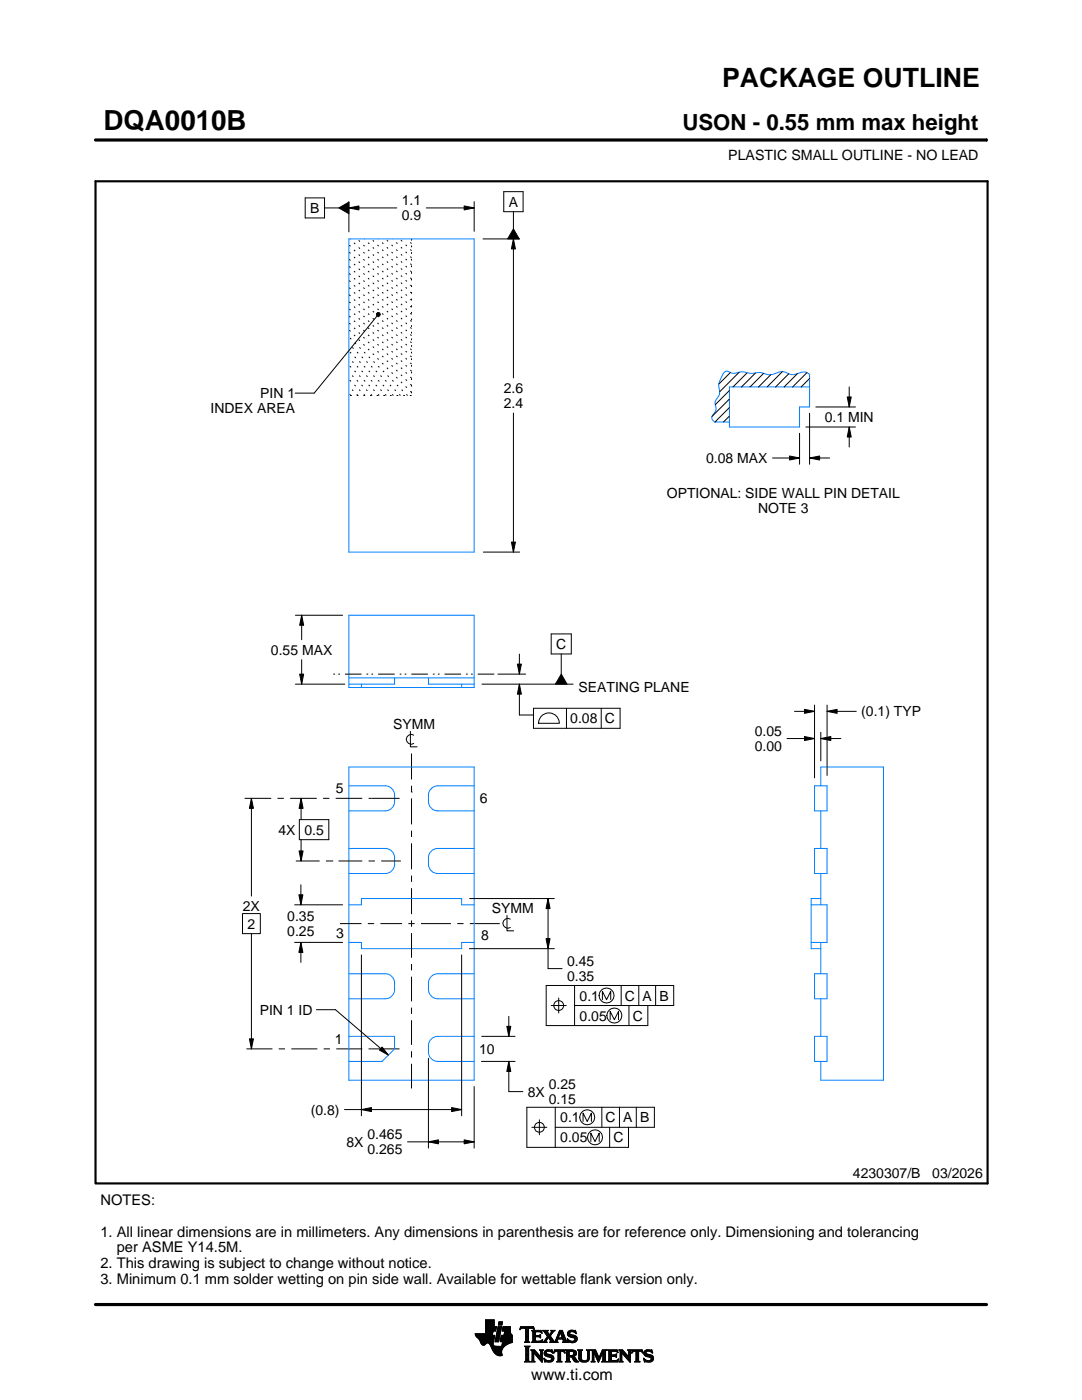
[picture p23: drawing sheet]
<svg xmlns="http://www.w3.org/2000/svg" width="216mm" height="279mm" viewBox="0 0 216 279" stroke-linecap="round" stroke-linejoin="round" font-family="sans-serif">
<defs><g id="words">
<text font-size="5.5" x="20.6" y="26">DQA0010B</text>
<text font-size="5.3" x="144.1" y="17.4">PACKAGE OUTLINE</text>
<text font-size="4.4" x="136.2" y="26">USON - 0.55 mm max height</text>
<text font-size="3.2" x="106" y="275.3">www.ti.com</text>
<g font-size="2.9">
<text x="20" y="240.5">NOTES:</text>
<text x="20" y="246.8">1. All linear dimensions are in millimeters. Any dimensions in parenthesis are for reference only. Dimensioning and tolerancing</text>
<text x="23.3" y="250">per ASME Y14.5M.</text>
<text x="20" y="253.1">2. This drawing is subject to change without notice.</text>
<text x="20" y="256.3">3. Minimum 0.1 mm solder wetting on pin side wall. Available for wettable flank version only.</text>
</g>
<g font-size="2.8">
<text x="145.3" y="32">PLASTIC SMALL OUTLINE - NO LEAD</text>
<text x="80.2" y="41">1.1</text>
<text x="101.5" y="41.3">A</text>
<text x="61.9" y="42.5">B</text>
<text x="80.2" y="44">0.9</text>
<text x="42" y="82.5">INDEX AREA</text>
<text x="51.9" y="79.5">PIN 1</text>
<text x="100.5" y="78.4">2.6</text>
<text x="100.5" y="81.4">2.4</text>
<text x="164.6" y="84.2">0.1 MIN</text>
<text x="140.9" y="92.4">0.08 MAX</text>
<text x="133.1" y="99.3">OPTIONAL: SIDE WALL PIN DETAIL</text>
<text x="151.3" y="102.3">NOTE 3</text>
<text x="54.1" y="130.7">0.55 MAX</text>
<text x="111" y="129.5">C</text>
<text x="115.4" y="138.2">SEATING PLANE</text>
<text x="171.9" y="143">(0.1) TYP</text>
<text x="78.5" y="145.5">SYMM</text>
<text x="113.8" y="144.4">0.08 C</text>
<text x="150.6" y="146.9">0.05</text>
<text x="150.6" y="149.9">0.00</text>
<text x="67" y="158.3">5</text>
<text x="95.8" y="160.3">6</text>
<text x="55.5" y="166.6">4X 0.5</text>
<text x="48.5" y="181.8">2X</text>
<text x="49.4" y="185.3">2</text>
<text x="57.3" y="183.8">0.35</text>
<text x="98.1" y="182.3">SYMM</text>
<text x="57.3" y="186.8">0.25</text>
<text x="67.1" y="187.2">3</text>
<text x="96" y="187.7">8</text>
<text x="113.2" y="192.8">0.45</text>
<text x="113.2" y="195.8">0.35</text>
<text x="51.8" y="202.5">PIN 1 ID</text>
<text x="115.7" y="199.7">0.1</text>
<text x="115.7" y="203.7">0.05</text>
<text x="124.7" y="199.7">C A B</text>
<text x="126.3" y="203.7">C</text>
<text x="66.8" y="208.4">1</text>
<text x="95.6" y="210.3">10</text>
<text x="105.3" y="218.9">8X</text>
<text x="109.5" y="217.4">0.25</text>
<text x="109.5" y="220.4">0.15</text>
<text x="62" y="222.4">(0.8)</text>
<text x="73.3" y="227.4">0.465</text>
<text x="111.8" y="224">0.1</text>
<text x="111.8" y="228">0.05</text>
<text x="120.8" y="224">C A B</text>
<text x="122.4" y="228">C</text>
<text x="69.1" y="228.9">8X</text>
<text x="73.3" y="230.4">0.265</text>
<text x="170.2" y="235.2">4230307/B</text>
<text x="186" y="235.2">03/2026</text>
</g>
<text font-size=".3" x="105.6" y="28.1">SCALE 6.000</text>
</g></defs>
<g fill="none" stroke="#0080ff" stroke-width=".2">
<path d="M69.6 47.7h25v62.5h-25zM161.5 77.2h-16v8h14v-4h2v-6.4l-.5-.4-.5-.2-2.4 .6-1.6-.6h-.6l-2.3 .6-1.9-.5-1.8 .2-1.9-.3-1.7 .3-.9-.3a1.15 1.15 0 0 0-1.4 1l-.6 1.5 .2 2-.9 1.5 .2 1.6-.8 1.2-.1 .5 .6 .7h2.9M69.6 122.8h25v14.4h-25zM69.6 135.3h25M72.1 136.5v.7M78.7 135.3v1.2h-9.1M85.5 135.3v1.2h9.1M92.1 136.5v.7M69.6 156.8h7.3a1.88 1.88 0 0 1 1.8 1.9 2.6 2.6 0 0 1-.9 2.9l-.9 .2h-7.3M69.6 153.1h25v62.5h-25zM94.6 156.8h-7.2a1.88 1.88 0 0 0-1.9 1.9 2.6 2.6 0 0 0 .9 2.9l1 .2h7.2M162.5 156.8h2.5v5h-2.5z"/>
<path d="M163.8 156.8v-3.7h12.5v62.5h-12.5v-3.8M69.6 169.3h7.3a1.88 1.88 0 0 1 1.8 1.9 2.6 2.6 0 0 1-.9 2.9l-.9 .2h-7.3M94.6 169.3h-7.2a1.88 1.88 0 0 0-1.9 1.9 2.61 2.61 0 0 0 .9 2.9l1 .2h7.2M162.5 169.3h2.5v5h-2.5zM163.8 161.8v7.5M163.8 174.3v6.3M163.8 179.3h-1.9v10h1.9M69.6 180.6h2.5v-1.3h20v1.3h2.5M69.6 194.3h7.3a1.88 1.88 0 0 1 1.8 1.9 2.61 2.61 0 0 1-.9 2.9l-.9 .2h-7.3M69.6 188.1h2.5v1.2h20v-1.2h2.5M94.6 194.3h-7.2a1.88 1.88 0 0 0-1.9 1.9 2.6 2.6 0 0 0 .9 2.9l1 .2h7.2M161.9 180.6h3.1v7.5h-3.1"/>
<path d="M162.5 194.3h2.5v5h-2.5zM163.8 188.1v6.2M163.8 199.3v7.5M69.6 206.8h9.1v2.5l-2.5 2.5h-6.6M94.6 206.8h-7.2a1.88 1.88 0 0 0-1.9 1.9 2.61 2.61 0 0 0 .9 2.9l1 .2h7.2M162.5 206.8h2.5v5h-2.5z"/>
</g>
<g fill="none" stroke="#000" stroke-width=".2">
<path d="M19.1 27.9h177.7M60.9 39.5h3.9v4h-3.9zM100.5 38.3h3.9v4h-3.9zM196.8 27.7v.5M64.8 41.5h2.8M67.6 41.5l2-1.2v2.4zM69.6 41.5l2-.4v.8zM69.6 40.2v6.1M69.6 41.5h9.6M85.1 41.5h9.5M92.6 41.1l2 .4-2 .4zM94.6 40.2v6"/>
<path d="M96.4 47.7h7.3M102.4 47.7l.4 2h-.8zM102.4 42.3v3.4M102.4 47.7v27.7M102.4 45.7l1.2 2h-2.3zM75.1 62.6l.3-.2h.3l.2 .3-.2 .4h-.3l-.3-.2zM75.2 63.1l-12.5 15.4h-3.8M145.5 77.9l-2.8 2.9M145.5 79.6l-3.4 3.5M145.7 74.3l-2.3 2.4M147.5 74.3l-3.9 3.9M149.1 74.4l-2.8 2.8"/>
<path d="M150.8 74.4l-2.8 2.8M152.4 74.5l-2.7 2.7M153.8 74.8l-2.4 2.4M156.1 74.2l-3 3M157.4 74.6l-2.6 2.6M159.1 74.6l-2.6 2.6M161 74.4l-2.8 2.8M161.5 75.5l-1.6 1.7M169.1 79.2h.8l-.4 2zM169.5 77.2v4M102.4 82.4v27.8M145.5 81.3l-2.8 2.9"/>
<path d="M145.5 83l-1.1 1.2M154.1 91.4h5.4M157.5 91l2 .4-2 .4zM159.5 86.5v6.2M160.8 85.2h9.9M161.5 91.4l2-.4v.8zM161.5 91.4h4M161.5 82.5v10.2M162.8 81.2h7.9M169.5 85.2l.4 2h-.8zM169.5 85.2v4M96.4 110.2h7.3"/>
<path d="M102 108.2h.8l-.4 2zM58.9 122.8h9.5M58.9 136.5h9.9M59.8 134.5h.8l-.4 2zM60.2 122.8l.4 2h-.8zM60.2 122.8v4.9M60.2 131.7v4.8M96.2 136.5h18.2M99.3 134.5h5.6M103.2 132.5h.8l-.4 2zM103.6 136.5l.4 2h-.8zM103.6 136.5v6.2h2.8"/>
<path d="M103.6 130.5v4M110 126.5h4v4h-4zM112 130.5v4M112 134.5l1.1 2h-2.3zM48.8 159.3h5.3M50.2 159.3l.4 2h-.8zM50.2 159.3v19.5M55.4 159.3h1.2M57.9 159.3h5.3M60.1 159.3l.4 2h-.8zM60.1 159.3v4.3M64.5 159.3h1.2"/>
<path d="M67 159.3h5.3M73.5 159.3h6.2M81.9 146v3h1.3M82.1 158.1h.1M82.1 150.4v5.2M82.1 156.8v1.3M82.1 159.3v5.2M82.6 146.7a.98 .98 0 0 0-1.5 .8 .98 .98 0 0 0 1.5 .9M106.4 141.4h17.3v4h-17.3zM107.9 143.1a2.08 2.08 0 0 1 2.3-.7 2.08 2.08 0 0 1 1.4 2h-4.2l.1-.6zM113 141.4v4M120 141.4v4"/>
<path d="M157 147.4h5.5M158.5 142h4M160.5 147l2 .4-2 .4zM160.5 141.6l2 .4-2 .4zM162.5 140.7v14.5M163.8 147.4l2-.4v.8zM163.8 146.1v5.8M163.8 147.4h4M165 142l2-.4v.8zM165 140.7v14.1M165 142h5.9M59 171.8h4.8"/>
<path d="M59.6 178.6h.8l-.4 2zM59.7 169.8h.8l-.4 2zM59.7 163.6h5.9v4h-5.9zM60 176.6v4M60.1 167.6v4.2M65 171.8h1.3M66.3 171.8h.1M67.5 171.8h4.8M73.5 171.8h1.3M76.1 171.8h3.9M82.1 165.8v1.2M82.1 168.3v5.2"/>
<path d="M82.1 174.7v1.3M82.1 177.3v5.1M93.7 179.3h16.9M109.4 179.3l.4 2h-.8zM109.4 179.3v14h2.8M48.4 182.3h3.5v4h-3.5zM50.2 186.3v23M58.8 188.1h9.6M58.8 180.6h9.6M60 188.1l.4 2h-.8zM60 188.1v4M67.8 184.3h4.3"/>
<path d="M72.1 190.6v32.1M73.4 184.3h1.3M75.9 184.3h4.3M81.5 184.3h1.2M82.1 183.7v1.3M82.1 186.2v4.9M82.1 192.4v1.3M82.1 194.9v4.9M84 184.3h6M91.2 184.3h1.3M92.1 190.6v32.1M93.7 189.3h16.9"/>
<path d="M93.8 184.3h5.9M101.2 182.7v3.1h1.3M101.8 183.4a.98 .98 0 0 0-1.5 .9 .98 .98 0 0 0 1.5 .8M109 187.3h.8l-.4 2zM111.5 199.2v3M114.7 196.7v8M120.2 199.5v-1.7l.8 1.7 .9-1.7v1.7M123.9 196.7v4M127.5 196.7v4M130.8 196.7v4M49.2 209.3h5.2M49.8 207.3h.8l-.4 2z"/>
<path d="M55.6 209.3h1.3M58.1 209.3h5.2M63.1 201.5h3.8l10.6 9.1M64.6 209.3h1.2M67.1 209.3h5.2M73.5 209.3h6.2M76.2 209l1.3 1.6-1.8-1zM82.1 201.1v1.3M82.1 203.6v4.9M82.1 209.8v1.2M82.1 212.3v4.9M85.5 211.2v17.9"/>
<path d="M94.6 216.8v12.3M96.1 211.8h6.7M96.1 206.8h6.7M101.1 204.8h.8l-.4 2zM101.5 211.8l.4 2h-.8zM101.5 211.8v6.1h2.8M101.5 202.8v4M110 200.7h3M114.7 200.7h19.7v-4h-25.4v8h20.3v-4M121.8 203.5v-1.7l.8 1.7 .8-1.7v1.7M125.5 200.7v4M68.7 221.4h23.4"/>
<path d="M72.1 221.4l2-.4v.8zM81.3 227.9h13.3M85.5 227.9l2-.4v.8zM90.1 221l2 .4-2 .4zM92.6 227.5l2 .4-2 .4zM106.1 225h3M107.6 223.5v3M110.8 225h19.8v-4h-25.5v8h20.3v-4M110.8 221v8M116.3 223.8v-1.7l.9 1.7 .8-1.7v1.7M117.9 227.8v-1.7l.8 1.7 .9-1.7v1.7M120.1 221v4"/>
<path d="M121.6 225v4M123.6 221v4M127 221v4M94.8 266.2h3.5M94.8 266.3h3.5M94.9 266.4h3.3M94.9 266.5h3.8l-.2 1.2M94.9 266.5h3.8M95 266.6h3.7M95 266.7h3.7M95.1 266.8h3.6M95.2 266.9h3.4"/>
<path d="M95.3 267h3.3M95.4 267.1h3.2M95.5 267.2h3.1M95.6 267.3h3M95.7 267.4h2.8M95.7 267.5h2.8M95.8 267.6h2.7M95.8 267.7h2.7M95.9 267.8h2.6M95.9 267.9h2.5M95.9 268h2.5M96 268h1.1"/>
<path d="M96 268.1h1M96.1 268.2h.8M96.1 268.3h.7M96.2 268.4h.6M96.3 268.4h.4M96.9 266.1h1.4M96.9 266h1.4M96.9 265.9h1.4M96.9 265.8h1.5M96.9 265.7h1.5M96.9 264.7l2.2 .1-.2 .9h-.5l-.2 .8M96.9 265.6h2"/>
<path d="M96.9 265.5h2M96.9 265.4h2M96.9 265.3h2.1M96.9 265.2h2.1M96.9 265.1h2.1M96.9 265h2.1M96.9 264.9h2.1M96.9 264.8h2.2M96.9 264.6h1.7M96.9 264.5h1.7M96.9 264.4h1.7M96.9 264.3h1.7"/>
<path d="M96.9 264.2h1.7M96.9 264.1h1.7M96.9 264h1.7M96.9 263.9h1.7M96.9 263.8h1.7M96.9 263.7h1.7M96.9 263.6h1.7M96.9 263.5h1.7M96.9 263.4h1.7M97.5 268h.9M97.6 268.1h.8M97.7 268.2h.7"/>
<path d="M97.7 268.3h.7M97.8 268.4h.6M97.9 268.5h.6M97.9 268.6h.7M98 268.7h1.1M98 268.8h2.6M98 268.8h2.5M98.1 268.9h2.3M98.1 269h2.3M98.1 269.1h2.2M98.2 269.2h2.1M98.2 269.2h2"/>
<path d="M98.2 269.3h2M98.3 269.4h1.9M98.3 269.5h1.8M98.4 269.6h1.7M98.4 268v.4l.3 .2 2 .1M98.5 269.7h1.6M98.5 267.7l-.1 .3M98.5 269.8h1.6M98.6 269.9h1.5M98.6 264.8v-1.4h-1.7v2.8h-2.1l.1 .3 .8 .9 .6 1h.4l.5-.4 .4 .1 1 1.8 .8 .6h.8l-.1-1.1 .8-.9M98.6 270h1.5M98.7 270h1.4"/>
<path d="M98.8 270.1h1.3M98.8 267.7h.7M98.8 267.6h.7M98.8 267.5h.7M98.9 270.2h1.2M98.9 267.4h.7M98.9 267.3h.7M98.9 267.2h.7M98.9 267.1h.7M98.9 267h.7M98.9 270.3h1.3M99 266.9h.6"/>
<path d="M99 266.9h.7M99 266.8h.7M99 266.7h.7M99 266.6h.7M99 266.5h.7M99.1 270.4h1.1M99.1 266.4h.7M99.1 266.3h.7M99.1 266.2h.7M99.1 266.1h.7M99.1 266h.7M99.2 265.9h.7"/>
<path d="M99.2 265.8h.7M99.2 270.4h1M99.2 265.7h.7M99.2 265.6h.7M99.2 265.5h.7M99.3 265.4h.6M99.3 265.4h.7M99.3 265.3h.7M99.3 265.2h.7M99.3 265.1h.7M99.3 265h.7M99.4 270.5h.8"/>
<path d="M99.4 264.9h.7M99.4 264.8h.7M99.4 264.8h.7l-.6 3h-.7zM99.4 264.5l.2-.7h.7l-.2 .7h-.7M99.5 264.4h.6M99.5 264.3h.7M99.5 264.2h.7M99.5 264.1h.7M99.5 264h.7M99.5 263.9h.7M99.6 263.8h.7M99.8 270.6h.1"/>
<path d="M99.8 267.7h2.4M99.8 267.6h2.4M99.8 267.5h2.4M99.9 267.4h2.3M99.9 267.3h2.3M99.9 267.2h2.3M99.9 267.1h2.3M99.9 267h2.3M99.9 266.9h2.3M100 266.9h2.2M100 266.8h2.2M100 266.7h2.2"/>
<path d="M100 266.6h2.2M100 266.5h2.2M100.1 268.6h.7M100.2 268.5h.7M100.2 268.4h.8M100.2 268.4h.9M100.2 268.3h1M100.2 268.2h1.2M100.2 265.6h1.6M100.2 268.1h1.4M100.2 265.5h1.6M100.2 268h1.6"/>
<path d="M100.3 265.4h1.5M100.3 268h1.7M100.3 267.9h1.9M100.3 265.3h1.5M100.3 267.8h1.9M100.3 265.2h1.5M100.3 265.1h1.5M100.3 265h1.5M100.4 264.9h1.4M100.4 264.8h1.4M100.6 266.5l.1-.8h-.5l.2-.9h1.4l.1 1.1 .3 .6v1.4l-1.3 .6M100.6 266.4h1.5"/>
<path d="M100.6 266.3h1.4M100.6 266.2h1.4M100.6 266.1h1.3M100.7 266h1.2M100.7 265.9h1.2M100.7 265.8h1.1M100.7 265.7h1.1M102.2 266.5h-2.2l-.2 1.1 .1 .2h.4l-.2 .9M103.7 265.3h.1M103.8 265.2h.2M103.8 265h2.8M103.8 264.9h2.7"/>
<path d="M103.9 264.8h2.6M104.7 267.8h1M104.7 271.8h1.1M104.7 268.7h1M104.8 267.7h.7M104.8 271.7h.8M104.9 265.2h.6M104.9 268.9h.6M104.9 267.6h.6M104.9 267.5l-.2 .3M104.9 267.5h.6M104.9 267.4h.6"/>
<path d="M104.9 267.3h.6M104.9 267.2h.6M104.9 267.1h.6M104.9 267h.6M104.9 266.8h.6M104.9 266.7h.6M104.9 266.6h.6M104.9 266.5h.6M104.9 266.4h.6M104.9 266.3h.6M104.9 266.2h.6M104.9 266.1h.6"/>
<path d="M104.9 265.9h.6M104.9 265.8h.6M104.9 265.7h.6M104.9 265.6h.6M104.9 265.5h.6M104.9 265.4h.6M104.9 265.3h.6M104.9 271.5h.6M104.9 269h.6M104.9 271.4h.6M104.9 271.4v-2.4l-.2-.4h1.1l-.3 .4v2.4M104.9 271.4l-.2 .4h1.1l-.3-.4"/>
<path d="M104.9 271.3h.6M104.9 271.2h.6M104.9 271.1h.6M104.9 271h.6M104.9 270.9h.6M104.9 270.8h.6M104.9 270.6h.6M104.9 270.5h.6M104.9 270.4h.6M104.9 270.3h.6M104.9 270.2h.6M104.9 270.1h.6"/>
<path d="M104.9 270h.6M104.9 269.9h.6M104.9 269.8h.6M104.9 269.6h.6M104.9 269.5h.6M104.9 269.4h.6M104.9 269.3h.6M104.9 269.2h.6M104.9 269.1h.6M105.5 267.5l.2 .3M105.5 267.5v-2.3l.7-.1 .4 .3-.1-.6h-2.6l-.1 .6 .4-.3 .7 .1v2.3M105.7 267.8h-1"/>
<path d="M105.9 271.8h.8M105.9 269.4h.8M106.1 269.5h.7M106.1 267.8h2M106.1 271.7h.5M106.2 269.6h.7M106.2 271.5h.3M106.2 265.6h1.8M106.2 269.8h.8M106.2 271.4h.3M106.2 271.4l-.3 .4h.8l-.2-.4M106.2 271.3h.3"/>
<path d="M106.2 271.2h.3M106.2 271.1h.3M106.2 271h.3M106.2 270.9h.3M106.2 270.8h.3M106.2 270.6h.3M106.2 270.5h.3M106.2 270.4h.3M106.2 270.3h.3M106.2 270.2h.3M106.2 270.1h.3M106.2 270h1"/>
<path d="M106.2 269.9h.9M106.2 269.8v1.6M106.2 269.8l-.3-.4h.8l1.2 1.4M106.3 267.7h1.8M106.3 265.7h1.8M106.3 267.6h.6M106.3 265.8h.6M106.3 267.5l-.2 .3M106.3 267.5h.5M106.3 267.4h.5M106.3 267.3h.5M106.3 267.2h.5"/>
<path d="M106.3 267.1h.5M106.3 267h.5M106.3 266.8h.5M106.3 266.7h1.6M106.3 266.6h1.6M106.3 266.5h.5M106.3 266.4h.5M106.3 266.3h.5M106.3 266.2h.5M106.3 266.1h.5M106.3 265.9h.5M106.4 265.2h.2"/>
<path d="M106.5 270h.1M106.5 270v1.4M106.5 265.3h.1M106.6 270.1h.7M106.7 270.2h.7M106.8 270.3h.7M106.8 265.9l.2-.1h.6l.6 .2-.2-.5h-1.9l.2 .3v1.7M106.8 265.9v.6h.8l.3-.2v.7M106.9 270.4h.7M107 270.5h.7M107.1 270.6h.7M107.2 270.8h1"/>
<path d="M107.3 270.9h.9M107.4 271h.8M107.5 271.1h.7M107.6 271.2h.6M107.6 266.5h.3M107.7 271.3h.5M107.7 269.4h.7M107.7 266.8h.2M107.7 267.6h.5M107.8 266.4h.1M107.8 271.4h.4M107.8 267h.1"/>
<path d="M107.8 265.8h.3M107.8 269.5h.5M107.9 271.5h.3M107.9 269.6h.3M107.9 267l-.3-.2h-.8l.1 .8h.9l.5-.2M107.9 269.8h.3M107.9 270.6h.3M107.9 270.5h.3M107.9 270.4h.3M107.9 270.3h.3M107.9 270.2h.3M107.9 270.1h.3"/>
<path d="M107.9 270h.3M107.9 269.9h.3M107.9 269.8v1M107.9 269.8l-.2-.4h.7l-.2 .4M108 271.7h.2M108 265.9h.1M108 267.5h.2M108.1 271.8h.1M108.1 266.1h.1M108.2 267.4h.1M108.2 269.8v2.1l-1.7-1.9M108.2 267.8h.9"/>
<path d="M108.3 267.4l-.2 .5-2-.1M108.3 265.6h1M108.5 267.7h.5M108.5 271.1l.8 .4h.5l.2-.2-.1-.3-1-.4-.3-.3 .1-.7 .8-.2 .5 .1 .2-.1 .1 .6-.9-.3-.3 .1-.1 .3 1.3 .4 .2 .6M108.5 271.1h.1M108.5 265.7h.7M108.5 271.2h.2M108.6 271.3h.2M108.6 270.1h.4M108.6 270h.4M108.6 270.2h.6M108.6 267.6h.4"/>
<path d="M108.6 271.4h.4M108.6 269.9h.4M108.6 270.3h1M108.6 265.8h.7M108.6 271.5h.8M108.6 269.8h.5M108.7 271.7h1.5M108.7 270.4h1.3M108.7 267.5h.3M108.7 271.8h.1M108.7 265.9h.6M108.7 269.6h1.5"/>
<path d="M108.8 267.4h.3M108.8 270.5h1.5M108.8 266.1h.6M108.8 269.5h1.4M108.8 267.3h.4M108.9 266.2h.6M108.9 267.2h.4M108.9 266.3h.6M108.9 270.6h1.5M109 267.1h.3M109 266.4h1M109.1 271.8h.9"/>
<path d="M109.1 269.4h.7M109.1 267h.9M109.1 266.5h.8M109.1 267.8h-.9M109.2 266.8h.8M109.2 266.6h.6M109.2 266.7h.7M109.2 266.7l-.6 .9-.4 .2M109.3 270.8h1.1M109.5 267.1h.6M109.6 267.2h.6M109.7 271.5h.7"/>
<path d="M109.7 267.3h.6M109.7 267.8l.2-.1-.5-.8-.4 .8 .1 .1M109.7 267.8h1.6M109.7 266.3h.4M109.7 267.4h.6M109.8 270.9h.7M109.8 266.2h.3M109.8 266.6l.9 1.2 1-2.3h.5l.8 2.1 .3 .2M109.8 267.5h.6M109.9 266.1h.3M109.9 269.8h.4M109.9 267.6h.6"/>
<path d="M109.9 267.7h.7M109.9 271.4h.5M109.9 265.9h.4M110 271h.5M110 265.6h.7M110 265.9l-.4 .5-.4-.6 .2-.3h-1.1l.9 1.2M110 265.9l.1-.2-.2-.2h.8l-.9 1.1M110 271.3h.5M110 265.8h.4M110 271.1h.5M110 271.2h.5M110.1 269.4h.1"/>
<path d="M110.1 265.7h.4M110.1 269.9h.2M110.2 270h.1M110.5 270h.1M110.5 269.9h.2M110.5 271.1l-.3 .6-.7 .2-.6-.2-.2 .1-.2-.7M110.5 269.8h.3M110.6 269.6h2.1M110.6 269.5h2M110.6 269.4h2M110.7 267.7h.5M110.8 267.6h.4"/>
<path d="M110.9 267.5h.3M110.9 267.4h.3M111 267.3h.3M111 267.2h1.8M111 267.1h1.8M111.1 267h.3M111.1 271.8h1M111.1 266.8h.4M111.2 266.7h.3M111.2 267.5l.1-.2h1l.1 .2M111.2 267.5v.3h.1M111.2 266.6h.3"/>
<path d="M111.3 266.5h.3M111.3 271.7h.6M111.3 266.4h.3M111.3 271.5h.6M111.3 267.8h-1.6M111.3 269.8h.6M111.4 266.3h.3M111.4 271.4h.5M111.4 271.4l-.1-1.7h-.4l-.4 .4 .2-.7h1.9l.1 .7-.4-.4h-.4v1.7M111.4 270.5h.5M111.4 270.4h.5M111.4 270.3h.5"/>
<path d="M111.4 270.2h.5M111.4 270.1h.5M111.4 270h.5M111.4 269.9h.5M111.4 271.4l-.3 .4h1l-.2-.4M111.4 271.3h.5M111.4 271.2h.5M111.4 271.1h.5M111.4 271h.5M111.4 270.9h.5M111.4 270.8h.5M111.4 270.6h.5"/>
<path d="M111.4 266.2h.3M111.4 266.1h.4M111.5 265.9h.9M111.5 265.8h.8M111.6 265.7h.7M111.6 265.6h.6M111.8 265.9l.4 1.1h-.8zM111.9 266.1h.5M111.9 266.2h.5M111.9 266.3h.6M112 266.4h.5M112 266.5h.6"/>
<path d="M112.1 266.6h.5M112.1 266.7h.6M112.1 266.8h.6M112.2 267h.5M112.2 267.8h1.1M112.3 267.3h.6M112.3 267.4h.6M112.4 267.5h.6M112.4 267.5v.3h-.2M112.4 269.8h.3M112.4 267.6h.6M112.4 267.7h.7"/>
<path d="M112.6 269.9h.1M112.6 270h.2M112.8 271.8h1M112.8 269.4h1.6M113 269.5h1.7M113 271.7h.7M113 269.6h1.9M113 271.5h.6M113 269.8h.6M113 271.4h.6M113 271.4l-.2 .4h1l-.2-.4M113 271.3h.6"/>
<path d="M113 271.2h.6M113 271.1h.6M113 271h.6M113 270.9h.6M113 270.8h1.5M113 270.6h1.6M113 270.5h1.8M113 270.4h.6M113 270.3h.6M113 270.2h.6M113 270.1h.6M113 270h.6"/>
<path d="M113 269.9h.6M113 269.8v1.6M113 269.8l-.2-.4h1.5l.5 .2 .2 .3v.4l-.2 .3-.4 .1M113.2 267.3h.2M113.2 267.4h.3M113.2 266.2h.5M113.2 266.3h.6M113.2 266.1h.5M113.3 267.5h.3M113.3 267.8h-1.1M113.3 266.4h.9M113.3 265.9h.4"/>
<path d="M113.3 267.6h.6M113.3 266.5h1.3M113.3 267.7h1.6M113.3 265.8h.5M113.3 267.8h.2M113.4 266.6h1.5M113.4 265.7h1.5M113.4 265.7l.5-.2 .7 .1 .2-.1 .1 .7-.7-.4h-.4l-.1 .3 .1 .2 .9 .2 .4 .3 .1 .5-.3 .5-.6 .2-.7-.2-.2 .1-.2-.7 .9 .5 .4-.1 .2-.3-.1-.3-1.2-.4-.2-.5zM113.5 266.7h1.5M113.5 265.6h1.4M113.6 271.4v-.6h.4l.7 .9 .8 .1M113.6 269.9l.1-.2 .7 .2v.4l-.4 .2"/>
<path d="M113.6 269.9v.6M113.7 267.8h1.1M113.8 266.8h1.3M113.8 265.5h.6M114 268h.4M114.1 270.9h.6M114.2 271h.6M114.2 271.1h.7M114.3 271.2h.6M114.3 267h.8M114.3 269.8h.7M114.3 270.4h.6"/>
<path d="M114.4 271.3h.6M114.4 270.7l1.1 1.1M114.4 270.7h.1M114.4 271.4h.7M114.4 269.9h.6M114.4 270.3h.6M114.5 267.6h.5M114.5 270.2h.5M114.5 270h.5M114.5 265.8h.4M114.5 270.1h.5M114.5 271.5h.7"/>
<path d="M114.6 271.7h.7M114.6 267.1h.6M114.6 267.5h.5M114.7 267.2h.5M114.7 267.4h.5M114.7 265.9h.3M114.7 267.3h.5M114.7 271.8h.8M114.8 266.1h.2M114.9 266.2h.1M115.3 269.4h.9M115.4 269.5h.7"/>
<path d="M115.5 269.6h.5M115.5 269.8h.5M115.5 269.8v1.4l.4 .5 .6 .2 .6-.1 .4-.3 .1-.5M115.5 271h.5M115.5 270.9h.5M115.5 270.8h.5M115.5 270.6h.5M115.5 270.5h.5M115.5 270.4h.5M115.5 270.3h.5M115.5 270.2h.5M115.5 270.1h.5"/>
<path d="M115.5 270h.5M115.5 269.9h.5M115.5 269.8l-.2-.4h.9l-.2 .4M115.5 271.1h.5M115.5 271.2h.5M115.5 271.3h.6M115.6 271.4h.6M115.7 271.5h.8M115.8 271.7h1.5M116 271l.2 .4 .4 .2 .5-.2 .2-.4M116 269.8v1.2M116 271.8h1.1"/>
<path d="M116.8 271.5h.6M117 269.4h.8M117.1 271.4h.4M117.2 269.5h.5M117.2 271.3h.4M117.2 269.6h.4M117.2 271.2h.4M117.2 271.1h.4M117.3 269.8h.3M117.3 271h.3M117.3 270.9h.3M117.3 270.8h.3"/>
<path d="M117.3 270.6h.3M117.3 270.5h.3M117.3 270.4h.3M117.3 270.3h.3M117.3 270.2h.3M117.3 270.1h.3M117.3 270h.3M117.3 269.9h.3M117.6 269.8l.2-.4h-.8l.2 .3 .1 1.3M117.6 269.8v1.2M118 271.8h.7M118 269.4h.8"/>
<path d="M118.1 269.5h.8M118.1 271.7h.5M118.2 269.6h.7M118.2 271.5h.3M118.2 269.8h.8M118.2 271.4h.3M118.2 269.8l-.2-.4h.8l.7 1.6 .7-1.6h.9l-.3 .4M118.2 271.4l-.2 .4h.7l-.2-.4M118.2 271.3h.3M118.2 271.2h.3M118.2 271.1h.3M118.2 271h.3"/>
<path d="M118.2 270.9h.3M118.2 270.8h.3M118.2 270.6h.3M118.2 270.5h.3M118.2 270.4h.3M118.2 270.3h.3M118.2 270.2h.3M118.2 270.1h.3M118.2 270h.9M118.2 269.9h.8M118.2 269.8v1.6M118.6 270.1h.5"/>
<path d="M118.6 270.2h.6M118.7 270.3h.5M118.7 270.4h.6M118.8 270.5h.5M118.8 270.6h.6M118.9 270.8h.5M118.9 270.9h.6M119 271h.8M119 271.1h.8M119.1 271.2h.6M119.1 271.3h.6M119.2 271.4h.4"/>
<path d="M119.2 271.5h.4M119.3 271.7h.2M119.3 271.8h.2M119.6 270.9h.3M119.6 270.8h.3M119.7 270.6h.3M119.7 270.5h.3M119.8 270.4h.3M119.8 270.3h.3M119.9 270.2h.3M119.9 270.1h.3M120 270h.8"/>
<path d="M120 269.9h.8M120 269.8h.8M120.1 271.8h1M120.1 269.6h.7M120.1 269.5h.8M120.2 269.4h.9M120.2 271.7h.7M120.3 271.5h.5M120.3 271.4h.5M120.3 271.4l-.2 .4h1l-.3-.4M120.3 271.4v-1.5l-.9 2-.9-2v1.5M120.3 271.3h.5"/>
<path d="M120.3 271.2h.5M120.3 271.1h.5M120.3 271h.5M120.3 270.9h.5M120.3 270.8h.5M120.3 270.6h.5M120.3 270.5h.5M120.3 270.4h.5M120.3 270.3h.5M120.3 270.2h.5M120.3 270.1h.5M120.8 269.8v1.6"/>
<path d="M121.2 271.8h2M121.2 269.4h1.9M121.4 269.5h1.8M121.4 271.7h1.9M121.5 269.6h1.7M121.5 271.5h1.8M121.5 269.8h.5M121.5 271.4h.5M121.5 269.8l-.3-.4h1.9l.2 .6M121.5 269.9h.5M121.5 269.8v1.6M121.5 271.3h.5"/>
<path d="M121.5 271.2h.5M121.5 271.1h.5M121.5 271h.5M121.5 270.9h.5M121.5 270.8h.5M121.5 270.6h1.5M121.5 270.5h1.5M121.5 270.4h1.5M121.5 270.3h.5M121.5 270.2h.5M121.5 270.1h.5M121.5 270h.5"/>
<path d="M122.6 270.4l.4-.2v.7l-.2-.2h-.8v.8h.2M122.9 270.8h.1M122.9 270.3h.1M123 269.8h.3M123.1 271.4h.3M123.2 269.9h.1M123.3 270h.1M123.3 270l-.4-.3h-.8l-.1 .7M123.3 271.3h.1M123.4 271.2h.1M123.4 271.2l-.2 .6h-2l.3-.4M123.4 271.2l-.3 .3h-.4"/>
<path d="M123.5 271.8h.8M123.5 269.4h.7M123.6 269.5h.7M123.7 271.7h.5M123.7 269.6h.7M123.7 271.5h.4M123.7 269.8h.8M123.7 271.4h.4M123.7 271.4l-.2 .4h.8l-.2-.4M123.7 271.3h.4M123.7 271.2h.4M123.7 271.1h.4"/>
<path d="M123.7 271h.4M123.7 270.9h.4M123.7 270.8h.4M123.7 270.6h.4M123.7 270.5h.4M123.7 270.4h.4M123.7 270.3h.4M123.7 270.2h.4M123.7 270.1h.4M123.7 270h1M123.7 269.9h.9M123.7 269.8v1.6"/>
<path d="M123.7 269.8l-.2-.4h.7l1.2 1.4 .1-1M124.1 270v1.4M124.1 270h.1M124.2 270.1h.6M124.2 270.2h.7M124.3 270.3h.7M124.4 270.4h.7M124.5 270.5h.7M124.6 270.6h.7M124.7 270.8h1.1M124.8 270.9h1M124.9 271h.9"/>
<path d="M125 271.1h.8M125.1 271.2h.7M125.2 271.3h.6M125.2 269.4h.8M125.3 271.4h.5M125.4 269.5h.5M125.4 271.5h.4M125.4 269.6h.4M125.5 269.8h.3M125.5 269.8l-.3-.4h.8l-.2 .4M125.5 270.4h.3M125.5 270.3h.3"/>
<path d="M125.5 270.2h.3M125.5 270.1h.3M125.5 270h.3M125.5 269.9h.3M125.5 270.6h.3M125.5 270.5h.3M125.5 271.7h.3M125.6 271.8h.2M125.8 269.8v2.1l-1.7-1.9M126 270h.1M126.1 269.9h.1M126.1 269.8h.3"/>
<path d="M126.1 269.6h2.1M126.2 269.5h2M126.2 269.4h2M126.6 271.8h1.1M126.9 271.7h.6M126.9 271.5h.5M126.9 269.8h.5M126.9 271.4h.5M126.9 271.4v-1.7h-.5l-.3 .4 .1-.7h1.9l.2 .7-.4-.4h-.5v1.7M126.9 270.5h.5M126.9 270.4h.5M126.9 270.3h.5"/>
<path d="M126.9 270.2h.5M126.9 270.1h.5M126.9 270h.5M126.9 269.9h.5M126.9 271.4l-.3 .4h1.1l-.3-.4M126.9 271.3h.5M126.9 271.2h.5M126.9 271.1h.5M126.9 271h.5M126.9 270.9h.5M126.9 270.8h.5M126.9 270.6h.5"/>
<path d="M128 269.8h.3M128.1 269.9h.2M128.2 270h.1M128.4 271.1h.1M128.4 271.2h.2M128.5 271.3h.2M128.5 270.1h.4M128.5 270h.4M128.5 270.2h.6M128.5 271.4h.4M128.5 269.9h.4M128.5 270.3h1"/>
<path d="M128.5 271.5h.8M128.5 269.8h.5M128.6 271.7h1.5M128.6 270.4h1.3M128.6 271.8h.1M128.6 269.6h1.5M128.7 270.5h1.5M128.7 269.5h1.4M128.8 270.6h1.5M128.9 271.8h1M129 269.4h.7M129.1 270.8l-.6-.4 .1-.7 .5-.3 .8 .1 .2-.1 .1 .7-.8-.4-.4 .1-.1 .2 1.3 .5 .2 .6"/>
<path d="M129.1 270.8l.8 .2v.4l-.7 .1-.8-.4M129.2 270.8h1.1M129.6 271.5h.7M129.6 270.9h.8M129.8 269.8h.4M129.8 271.4h.5M129.9 271h.5M129.9 271.3h.5M129.9 271.1h.5M129.9 271.2h.5M129.9 269.4h.2M130 269.9h.2"/>
<path d="M130.1 270h.1M130.4 271.1l-.3 .6-.7 .2-.6-.2-.2 .1-.2-.7"/>
<circle cx="121" cy="198.7" r="1.49"/>
<circle cx="111.5" cy="200.7" r=".99"/>
<circle cx="122.6" cy="202.7" r="1.49"/>
<circle cx="107.6" cy="225" r=".99"/>
<circle cx="117.2" cy="223" r="1.49"/>
<circle cx="118.7" cy="227" r="1.49"/>
</g>
<g fill="#000">
<path d="M67.6 41.5l2-1.2v2.4zM69.6 41.5l2-.4v.8zM92.6 41.1l2 .4-2 .4zM102.4 47.7l.4 2h-.8zM102.4 45.7l1.2 2h-2.3zM75.1 62.6l.3-.2h.3l.2 .3-.2 .4h-.3l-.3-.2zM157.5 91l2 .4-2 .4zM161.5 91.4l2-.4v.8zM169.1 79.2h.8l-.4 2zM169.5 85.2l.4 2h-.8zM102 108.2h.8l-.4 2zM59.8 134.5h.8l-.4 2z"/>
<path d="M60.2 122.8l.4 2h-.8zM103.2 132.5h.8l-.4 2zM103.6 136.5l.4 2h-.8zM112 134.5l1.1 2h-2.3zM50.2 159.3l.4 2h-.8zM60.1 159.3l.4 2h-.8zM160.5 147l2 .4-2 .4zM160.5 141.6l2 .4-2 .4zM163.8 147.4l2-.4v.8zM165 142l2-.4v.8zM59.7 169.8h.8l-.4 2zM109.4 179.3l.4 2h-.8z"/>
<path d="M59.6 178.6h.8l-.4 2zM60 188.1l.4 2h-.8zM109 187.3h.8l-.4 2zM49.8 207.3h.8l-.4 2zM76.2 209l1.3 1.6-1.8-1zM101.5 211.8l.4 2h-.8zM101.1 204.8h.8l-.4 2zM72.1 221.4l2-.4v.8zM85.5 227.9l2-.4v.8zM90.1 221l2 .4-2 .4zM92.6 227.5l2 .4-2 .4z"/>
</g>
<path d="M19.1 36.2h178v200h-178z" fill="none" stroke="#000" stroke-width=".43"/>
<path d="M19 27.9h177.8M19 260.3h177.8" fill="none" stroke="#000" stroke-width=".63"/>
<g fill="none" stroke="#000" stroke-width=".2" stroke-dasharray=".3 1" stroke-linecap="butt">
<path d="M82.1 47.7v31.2M82.1 59.9l-12.2-12.2M82.1 58.5l-10.8-10.8M82.1 57.1l-9.4-9.4M82.1 55.7l-8-8M82.1 54.3l-6.6-6.6M82.1 52.9l-5.2-5.2M82.1 51.4l-3.7-3.7M82.1 50l-2.3-2.3M82.1 48.6l-.9-.9M70 78.9l-.4-.4M71.4 78.9l-1.8-1.8"/>
<path d="M72.8 78.9l-3.2-3.2M74.3 78.9l-4.7-4.6M75.7 78.9l-6.1-6M77.1 78.9l-7.5-7.4M78.5 78.9l-8.9-8.8M79.9 78.9l-10.3-10.3M81.3 78.9l-11.7-11.7M82.1 78.9h-12.5M82.1 78.3l-12.5-12.5M82.1 76.9l-12.5-12.5M82.1 75.5l-12.5-12.5M82.1 74.1l-12.5-12.5"/>
<path d="M82.1 72.7l-12.5-12.5M82.1 71.2l-12.5-12.5M82.1 69.8l-12.5-12.5M82.1 68.4l-12.5-12.5M82.1 67l-12.5-12.5M82.1 65.6l-12.5-12.5M82.1 64.2l-12.5-12.5M82.1 62.8l-12.5-12.5M82.1 61.3l-12.5-12.5"/>
</g>
<path d="M98.6 134.5h-32.2" fill="none" stroke="#000" stroke-width=".2" stroke-dasharray="3.3 1 .3 .7 .3 1" stroke-linecap="butt"/>
<use href="#words"/>
</svg>
